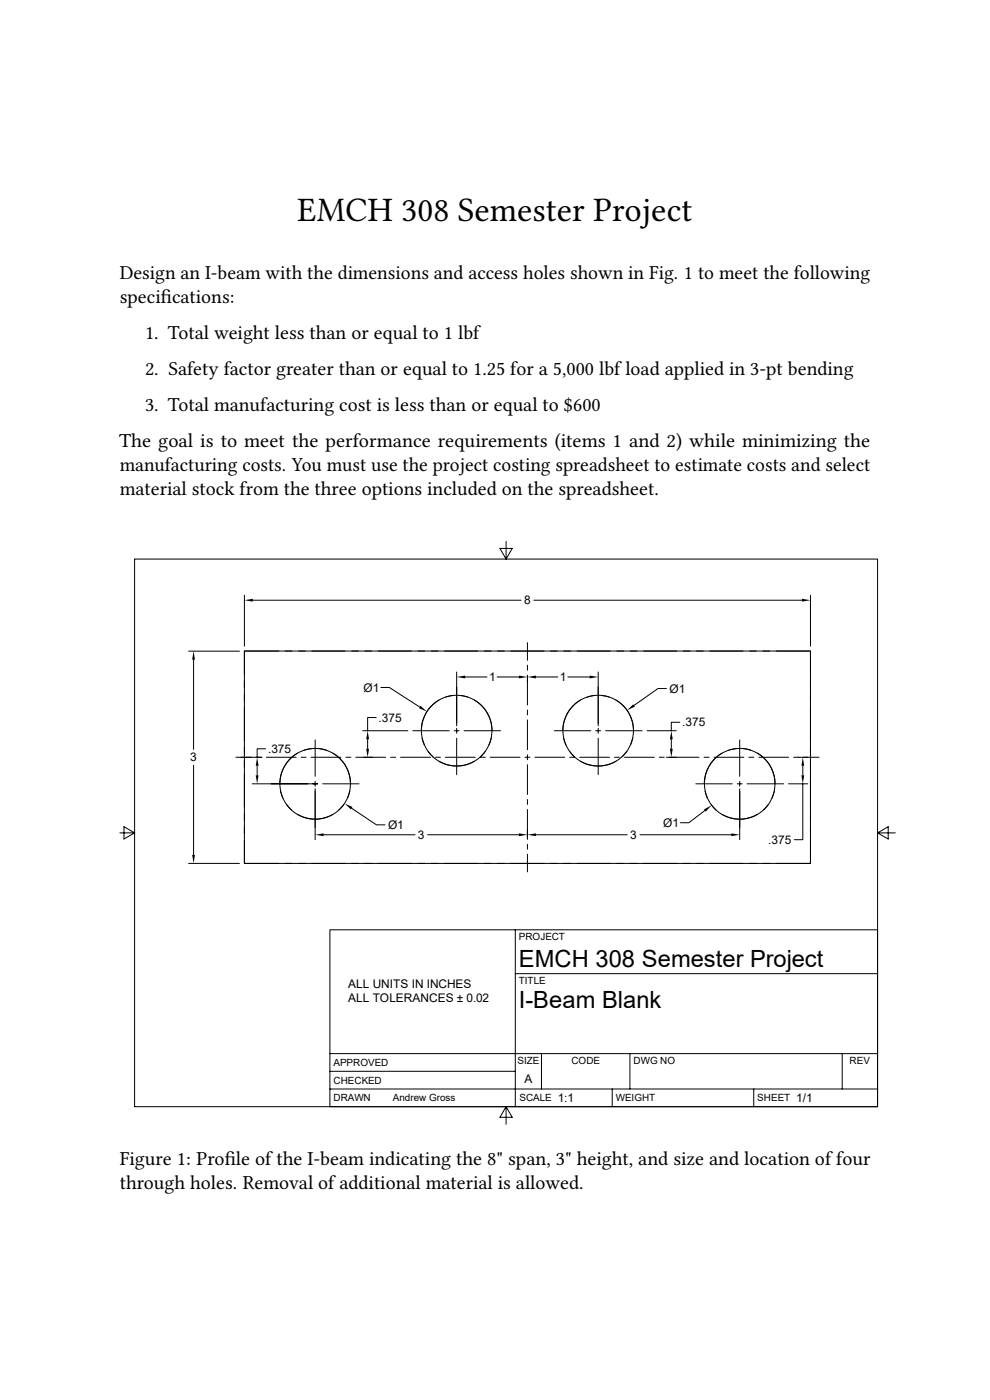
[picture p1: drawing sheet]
<svg xmlns="http://www.w3.org/2000/svg" width="210mm" height="297mm" viewBox="0 0 210 297" stroke-linecap="round" stroke-linejoin="round" font-family="sans-serif">
<defs><g id="words">
<text font-size="7.3" x="63.1" y="46.8">EMCH 308 Semester Project</text>
<g font-size="5">
<text x="110.1" y="205.1">EMCH 308 Semester Project</text>
<text x="110.1" y="213.9">I-Beam Blank</text>
</g>
<g font-size="4.2">
<text x="25.4" y="59.1">Design an I-beam with the dimensions and access holes shown in Fig. 1 to meet the following</text>
<text x="25.4" y="64.2">specif</text>
<text x="34.1" y="64.2">ications:</text>
<text x="30.8" y="71.9">1. Total weight less than or equal to 1 lbf</text>
<text x="30.8" y="79.5">2. Safety factor greater than or equal to 1.25 for a 5,000 lbfload applied in 3-pt bending</text>
<text x="30.8" y="87.2">3. Total manufacturing cost is less than or equal to $600</text>
<text x="25.3" y="94.8">The goal is to meet the performance requirements (items 1 and 2) while minimizing the</text>
<text x="25.4" y="99.9">manufacturing costs. You must use the project costing spreadsheet to estimate costs and select</text>
<text x="25.4" y="105">material stock from the three options included on the spreadsheet.</text>
<text x="25.4" y="247.1">Figure 1: Prof</text>
<text x="47.7" y="247.1">ile ofthe I-beam indicating the 8&quot; span, 3&quot; height, and size and location offour</text>
<text x="25.4" y="252.2">through holes. Removal ofadditional material is allowed.</text>
</g>
<g font-size="2.5">
<text x="111.2" y="128.2">8</text>
<text x="77.1" y="146.7">Ø1</text>
<text x="103.8" y="144.5">1</text>
<text x="118.8" y="144.5">1</text>
<text x="142" y="146.9">Ø1</text>
<text x="80.3" y="153.1">.375</text>
<text x="144.7" y="154.1">.375</text>
<text x="40.4" y="161.5">3</text>
<text x="56.9" y="159.7">.375</text>
<text x="82.3" y="175.9">Ø1</text>
<text x="88.7" y="178">3</text>
<text x="133.7" y="178">3</text>
<text x="140.7" y="175.4">Ø1</text>
<text x="162.9" y="179">.375</text>
<text x="73.9" y="209.6">ALL UNITS IN INCHES</text>
<text x="73.9" y="212.7">ALL TOLERANCES ± 0.02</text>
<text x="111.2" y="229.7">A</text>
<text x="118.3" y="233.8">1:1</text>
<text x="168.9" y="233.8">1/1</text>
</g>
<g font-size="2.1">
<text x="110.1" y="199.5">PROJECT</text>
<text x="110.1" y="208.8">TITLE</text>
<text x="70.7" y="226.1">APPROVED</text>
<text x="109.8" y="225.8">SIZE</text>
<text x="121.2" y="225.8">CODE</text>
<text x="134.4" y="225.8">DWG NO</text>
<text x="180.2" y="225.8">REV</text>
<text x="70.7" y="233.6">DRAWN</text>
<text x="70.7" y="229.9">CHECKED</text>
<text x="83.3" y="233.6">Andrew Gross</text>
<text x="110.2" y="233.6">SCALE</text>
<text x="130.6" y="233.6">WEIGHT</text>
<text x="160.6" y="233.6">SHEET</text>
</g>
</g></defs>
<g fill="none" stroke="#000" stroke-width=".21">
<path d="M28.6 118.6h157.6v116.2h-157.6zM107.4 114.8v3.8l1.3-2.3h-2.6l1.3 2.3M40 138.1h10.8M41.1 139.9v19.1M51.8 126.3v10.8M51.8 138.1h120.1v45.1h-120.1zM53.6 127.3h56.9M59.1 138.1h-7.3v4.9M60.5 138.1h1.4M63.3 138.1h1.5M66.2 138.1h7M74.6 138.1h1.4"/>
<path d="M77.4 138.1h1.4M80.2 138.1h7.1M88.7 138.1h1.4M91.5 138.1h1.4M94.3 138.1h7M102.7 138.1h1.5M105.6 138.1h1.4M108.4 138.1h7M111.9 136.3v3.8M113.2 127.3h56.9M116.8 138.1h1.4M119.6 138.1h1.4"/>
<path d="M122.4 138.1h7.1M130.9 138.1h1.4M133.7 138.1h1.4M136.5 138.1h7M145 138.1h1.4M147.8 138.1h1.4M150.6 138.1h7M159 138.1h1.4M161.8 138.1h1.4M164.6 138.1h7.3v4.9M171.9 126.3v10.8M51.8 144.4v1.5"/>
<path d="M51.8 147.3v1.4M51.8 150.1v7M51.8 158.5v1.4M56.3 158.9h-1.8v1.8M63.1 159.8a7.4 7.4 0 0 0-3.7 6.5M66.1 158.8l-1.6 .4M66.9 157v7.7M67.6 158.8l1.6 .3M70.6 159.8a7.4 7.4 0 0 1 3.8 6.5M76.9 155h9.6M78 156.8v2.1M79.8 152.2h-1.8v2.8"/>
<path d="M80.8 145.8h1.8l6.4 4.2M87.6 155h7.7M89.5 156.6l.5 1.5M90.8 159.4l1.1 1.2M93.1 148.5a7.4 7.4 0 0 0-3.7 6.5M96.1 147.5l-1.6 .4M96.3 155h1.1M96.9 142.6v11.4M96.9 154.5v1M96.9 156.6v7.7M97.6 147.5l1.6 .4M98.4 155h7.8"/>
<path d="M98.7 143.6h4.6M100.6 148.5a7.5 7.5 0 0 1 3.8 6.5M102.9 159.4l-1 1.2M104.2 156.5l-.5 1.5M105.5 143.6h4.6M111.9 141.1v1.1M111.9 143.2v6.4M111.9 150.6v1.1M111.9 152.7v6.4M113.7 143.6h4.6M117.6 155h7.7M119.6 156.6l.4 1.5"/>
<path d="M120.5 143.6h4.6M120.8 159.4l1.1 1.2M123.1 148.5a7.5 7.5 0 0 0-3.7 6.5M126.1 147.5l-1.5 .4M126.4 155h1M126.9 142.6v11.4M126.9 154.5v1M126.9 156.6v7.7M127.7 147.5l1.5 .4M128.5 155h7.7M130.6 148.5a7.5 7.5 0 0 1 3.8 6.5M133 159.4l-1.1 1.2"/>
<path d="M134.2 156.5l-.5 1.5M137.2 155h6.3M141.4 146.1h-1.8l-5.1 3.5M142.4 156.8v2.1M144.2 153.2h-1.8v1.8M153.2 159.8a7.5 7.5 0 0 0-3.8 6.5M156.1 158.8l-1.5 .4M156.9 157v7.7M157.7 158.8l1.5 .3M160.7 159.8a7.5 7.5 0 0 1 3.7 6.5M171.9 144.4v1.5M171.9 147.3v1.4"/>
<path d="M171.9 150.1v7M171.9 158.5v1.4M25.4 176.7h3.2l-2.3-1.3v2.6l2.3-1.3M41.1 162.3v19.1M51.8 178.2v5h7.3M51.8 161.4v1.4M51.8 164.2v7M51.8 172.6v1.4M51.8 175.4v1.4M53.5 166.3h13.9M54.5 162.5v2M55.6 160.7h-5.6"/>
<path d="M56.5 160.7h6.3M59.5 167.8l.5 1.5M60.8 170.7l1 1.2M63.1 172.8a7.4 7.4 0 0 0 7.5 0M63.9 160.7h1M66 160.7h6.3M66.9 167.3v10.8M66.9 165.8v1M68.5 166.3h7.7M68.7 177.1h19.3M72.9 170.7l-1 1.1M73.4 160.7h1"/>
<path d="M74.2 167.8l-.5 1.5M74.6 171.5l5.3 3.5h1.8M75.5 160.7h6.3M82.9 160.7h1M85 160.7h6.3M90.7 177.1h19.4M92.4 160.7h1M93.1 161.5a7.5 7.5 0 0 0 7.5 0M94.5 160.7h6.3M101.8 160.7h1.1M104 160.7h6.3M111.4 160.7h1"/>
<path d="M111.9 160.1v1.1M111.9 162.2v6.4M111.9 169.6v1.1M111.9 171.7v6.4M111.9 179.1v1.1M113.5 160.7h6.3M113.7 177.1h19.3M120.9 160.7h1M123 160.7h6.3M123.2 161.5a7.5 7.5 0 0 0 7.5 0M130.3 160.7h1.1M132.5 160.7h6.3"/>
<path d="M135.7 177.1h19.4M139.8 160.7h1.1M141.3 160.7h7M147.6 166.3h7.7M149.4 160.7h1M149.5 171.9l-3.4 2.6h-1.8M149.6 167.8l.5 1.5M150.9 170.7l1 1.2M151.5 160.7h6.3M153.2 172.8a7.3 7.3 0 0 0 7.5 0M156.4 166.3h1M156.9 165.8v1"/>
<path d="M156.9 167.3v10.8M158.5 166.3h7.7M158.8 160.7h1.1M161 160.7h6.3M163 170.7l-1.1 1.1M164.2 167.8l-.4 1.5M167.3 166.3h4M168.3 160.7h5.4M170.3 166.3v11.8h-1.8M170.3 162.5v2M171.9 178.2v5h-7.3M171.9 161.4v1.4"/>
<path d="M171.9 164.2v7M171.9 172.6v1.4M171.9 175.4v1.4M186.2 176.7l2.2 1.3v-2.6l-2.2 1.3h3.7M40 183.2h10.8M60.5 183.2h1.4M63.3 183.2h1.5M66.2 183.2h7M70 197.3h116.2v37.5h-116.2zM74.6 183.2h1.4M77.4 183.2h1.4M80.2 183.2h7.1"/>
<path d="M88.7 183.2h1.4M91.5 183.2h1.4M94.3 183.2h7M102.7 183.2h1.5M105.6 183.2h1.4M108.4 183.2h7M109.3 197.3v37.5M111.9 181.2v3.8M116.8 183.2h1.4M119.6 183.2h1.4M122.4 183.2h7.1M130.9 183.2h1.4"/>
<path d="M133.7 183.2h1.4M136.5 183.2h7M145 183.2h1.4M147.8 183.2h1.4M150.6 183.2h7M159 183.2h1.4M161.8 183.2h1.4M109.3 206.6h76.9M70 231h116.2M70 227.3h39.3M70 223.5h116.2M107.4 234.8l-1.3 2.2h2.6l-1.3-2.2v3.7"/>
<path d="M114.9 223.5v7.5M129.9 231v3.8M133.6 223.5v7.5M159.9 231v3.8M178.6 223.5v7.5"/>
<circle cx="96.9" cy="155" r="7.5"/>
<circle cx="126.9" cy="155" r="7.5"/>
<circle cx="66.8" cy="166.3" r="7.5"/>
<circle cx="156.9" cy="166.3" r="7.5"/>
</g>
<g fill="#000">
<path d="M41.1 138.1l.3 1.8h-.6zM51.8 127.3l1.8-.3v.6zM170.1 127l1.8 .3-1.8 .3zM77.7 158.9h.6l-.3 1.8zM78 155l.3 1.8h-.6zM89.2 149.7l1.4 1.3-1.7-.8zM96.9 143.6l1.8-.3v.6zM110.1 143.3l1.8 .3-1.8 .3zM111.9 143.6l1.8-.3v.6zM125.1 143.3l1.8 .3-1.8 .3zM133 150.7l1.3-1.3 .4 .5zM142.1 158.9h.6l-.3 1.8z"/>
<path d="M142.4 155l.3 1.8h-.6zM54.2 164.5h.6l-.3 1.8zM54.5 160.7l.3 1.8h-.6zM66.9 177.1l1.8-.3v.6zM73.1 170.5l1.7 .7-.4 .5zM110.1 176.8l1.8 .3-1.8 .3zM111.9 177.1l1.8-.3v.6zM149.3 171.7l1.7-.9-1.3 1.4zM155.1 176.8l1.8 .3-1.8 .3zM170.3 160.7l.3 1.8h-.6zM170 164.5h.6l-.3 1.8zM40.8 181.4h.6l-.3 1.8z"/>
</g>
<use href="#words"/>
</svg>
